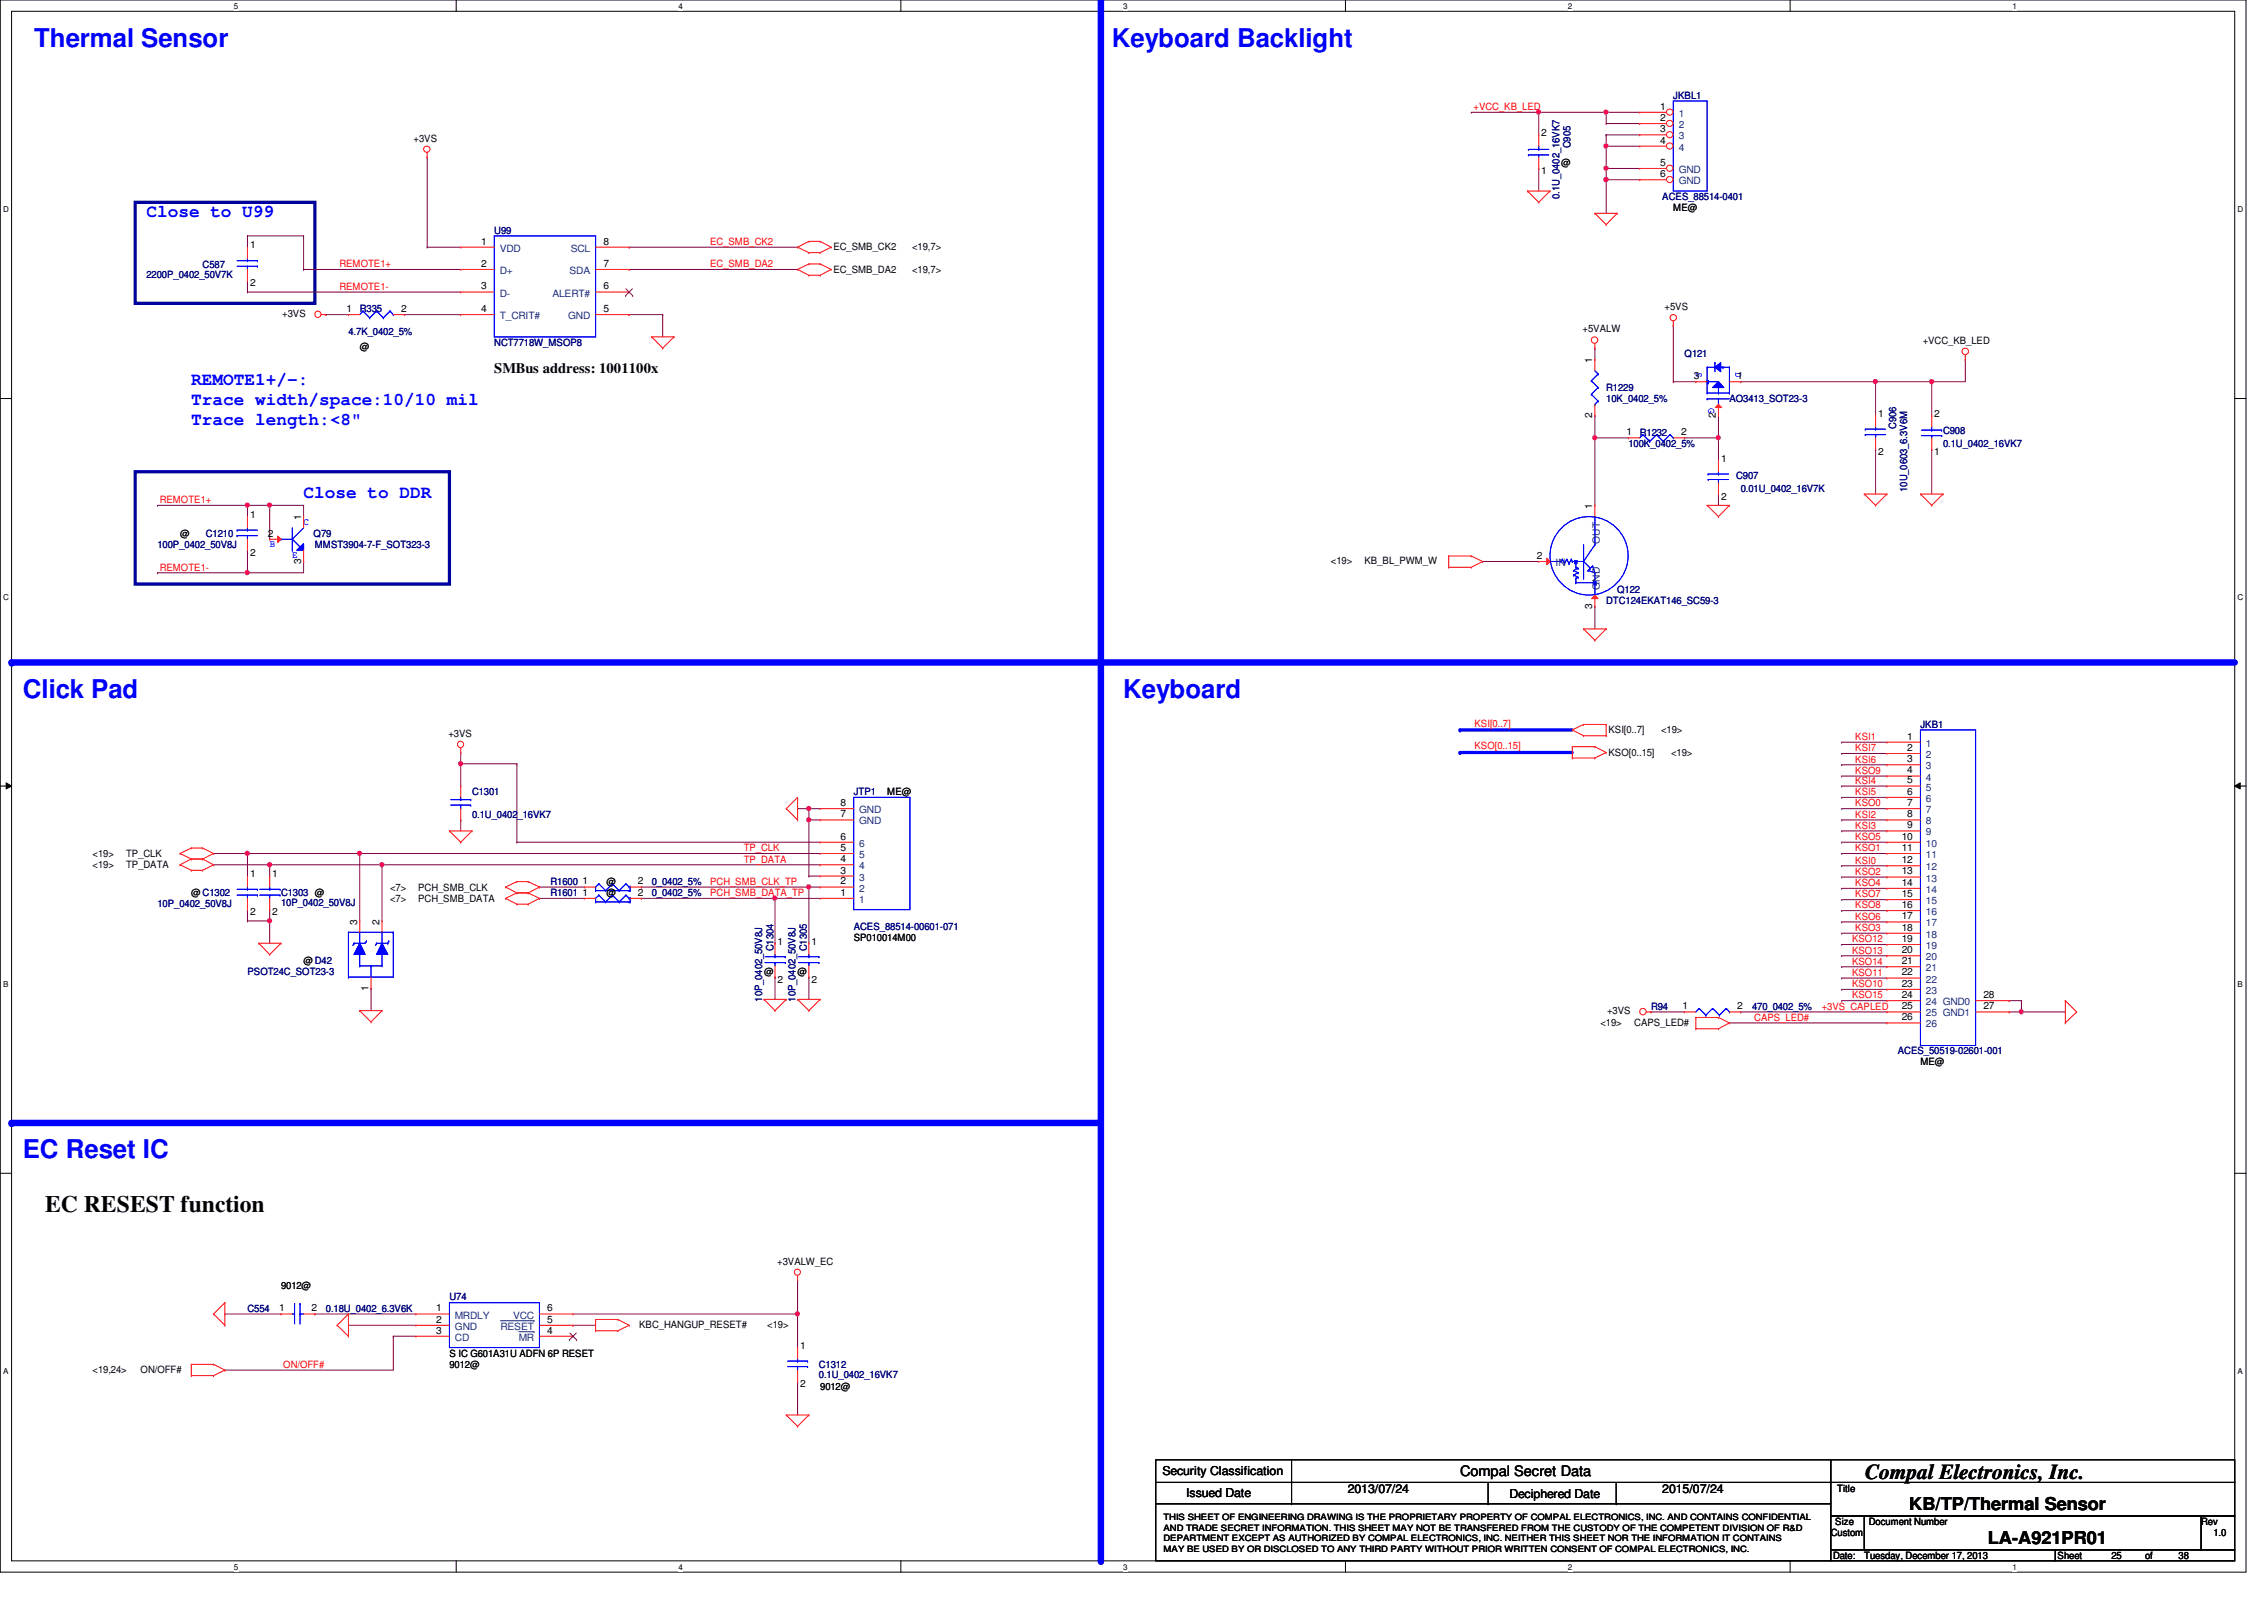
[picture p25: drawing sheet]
<svg xmlns="http://www.w3.org/2000/svg" width="297mm" height="210mm" viewBox="0 0 297 210" stroke-linecap="round" stroke-linejoin="round" font-family="sans-serif">
<defs><g id="words">
<g font-size="3.4" fill="#00f">
<text x="4.5" y="6.1">Thermal Sensor</text>
<text x="145.9" y="6.1">Keyboard Backlight</text>
<text x="3" y="91.6">Click Pad</text>
<text x="147.4" y="91.6">Keyboard</text>
<text x="3" y="152">EC Reset IC</text>
</g>
<text font-size="3.1" x="5.9" y="159">EC RESEST function</text>
<text font-size="2.8" x="244.7" y="194">Compal Electronics, Inc.</text>
<g font-size="2.3" fill="#00f">
<text x="19.2" y="28.4">Close to U99</text>
<text x="25.1" y="50.5">REMOTE1+/-:</text>
<text x="25.1" y="53.2">Trace width/space:10/10 mil</text>
<text x="25.1" y="55.8">Trace length:&lt;8&quot;</text>
<text x="39.8" y="65.3">Close to DDR</text>
</g>
<g font-size="2.3">
<text x="250.5" y="198.1">KB/TP/Thermal Sensor</text>
<text x="260.8" y="202.5">LA-A921PR01</text>
</g>
<g font-size="1.9">
<text x="64.9" y="48.9">SMBus address: 1001100x</text>
<text x="191.6" y="193.7">Compal Secret Data</text>
</g>
<g font-size="1.6">
<text x="152.5" y="193.5">Security Classification</text>
<text x="155.6" y="196.3">Issued Date</text>
<text x="176.8" y="195.9">2013/07/24</text>
<text x="198" y="196.5">Deciphered Date</text>
<text x="218.1" y="195.9">2015/07/24</text>
</g>
<g font-size="1.3" fill="#f00">
<text x="193.3" y="14.4">+VCC_KB_LED</text>
<text x="44.5" y="35.1">REMOTE1+</text>
<text x="93.2" y="32.1">EC_SMB_CK2</text>
<text x="93.2" y="35.1">EC_SMB_DA2</text>
<text x="44.5" y="38">REMOTE1-</text>
<text x="21" y="66">REMOTE1+</text>
<text x="21" y="74.8">REMOTE1-</text>
<text x="193.5" y="95.3">KSI[0..7]</text>
<text x="193.5" y="98.3">KSO[0..15]</text>
<text x="243.4" y="97.1">KSI1</text>
<text x="243.4" y="98.6">KSI7</text>
<text x="243.4" y="100">KSI6</text>
<text x="243.4" y="101.5">KSO9</text>
<text x="243.4" y="107.3">KSI2</text>
<text x="243.4" y="102.8">KSI4</text>
<text x="243.4" y="104.3">KSI5</text>
<text x="243.4" y="105.8">KSO0</text>
<text x="97.6" y="113.2">TP_DATA</text>
<text x="97.6" y="111.7">TP_CLK</text>
<text x="243.4" y="108.7">KSI3</text>
<text x="243.4" y="110.2">KSO5</text>
<text x="243.4" y="111.7">KSO1</text>
<text x="243.4" y="113.3">KSI0</text>
<text x="93.2" y="116.1">PCH_SMB_CLK_TP</text>
<text x="93.2" y="117.6">PCH_SMB_DATA_TP</text>
<text x="243.4" y="114.8">KSO2</text>
<text x="243.4" y="116.2">KSO4</text>
<text x="243.4" y="117.7">KSO7</text>
<text x="243.4" y="119.2">KSO8</text>
<text x="243" y="123.6">KSO12</text>
<text x="243" y="125.1">KSO13</text>
<text x="243.4" y="120.6">KSO6</text>
<text x="243.4" y="122.1">KSO3</text>
<text x="243" y="131">KSO15</text>
<text x="243" y="126.5">KSO14</text>
<text x="243" y="128">KSO11</text>
<text x="243" y="129.5">KSO10</text>
<text x="230.2" y="133.9">CAPS_LED#</text>
<text x="239" y="132.5">+3VS_CAPLED</text>
<text x="37.2" y="179.5">ON/OFF#</text>
</g>
<g font-size="1.3">
<text x="202.2" y="17.9">2</text>
<text x="217.8" y="14.4">1</text>
<text x="217.8" y="15.9">2</text>
<text x="217.8" y="17.4">3</text>
<text x="54.3" y="18.6">+3VS</text>
<text x="202.2" y="22.8">1</text>
<text x="204.8" y="21.8">@</text>
<text x="217.8" y="18.8">4</text>
<text x="217.8" y="21.8">5</text>
<text x="217.8" y="23.2">6</text>
<text x="219.5" y="27.7">ME@</text>
<text x="32.8" y="32.6">1</text>
<text x="63.1" y="35">2</text>
<text x="63.1" y="32.1">1</text>
<text x="79.2" y="32.1">8</text>
<text x="79.2" y="35">7</text>
<text x="109.3" y="32.9">EC_SMB_CK2</text>
<text x="109.3" y="35.8">EC_SMB_DA2</text>
<text x="119.7" y="32.9">&lt;19,7&gt;</text>
<text x="119.7" y="35.8">&lt;19,7&gt;</text>
<text x="32.8" y="37.5">2</text>
<text x="37" y="41.6">+3VS</text>
<text x="45.5" y="40.9">1</text>
<text x="52.6" y="40.9">2</text>
<text x="63.1" y="40.9">4</text>
<text x="63.1" y="38">3</text>
<text x="79.2" y="38">6</text>
<text x="79.2" y="40.9">5</text>
<text x="218.4" y="40.7">+5VS</text>
<text x="47.2" y="46">@</text>
<text x="207.6" y="43.6">+5VALW</text>
<text x="208.9" y="47.6" transform="rotate(-90 208.9 47.6)">1</text>
<text x="252.3" y="45.1">+VCC_KB_LED</text>
<text x="222.2" y="49.7">3</text>
<text x="227.9" y="49.7">1</text>
<text x="208.9" y="54.8" transform="rotate(-90 208.9 54.8)">2</text>
<text x="213.4" y="57.1">1</text>
<text x="220.6" y="57.1">2</text>
<text x="225.1" y="54.8" transform="rotate(-90 225.1 54.8)">2</text>
<text x="246.4" y="54.7">1</text>
<text x="246.4" y="59.6">2</text>
<text x="253.8" y="59.6">1</text>
<text x="253.8" y="54.7">2</text>
<text x="225.8" y="60.6">1</text>
<text x="225.8" y="65.6">2</text>
<text x="23.6" y="70.4">@</text>
<text x="32.8" y="67.9">1</text>
<text x="35.1" y="70.4">2</text>
<text x="39.5" y="68.2" transform="rotate(-90 39.5 68.2)">1</text>
<text x="208.9" y="66.8" transform="rotate(-90 208.9 66.8)">1</text>
<text x="32.8" y="72.9">2</text>
<text x="39.5" y="74" transform="rotate(-90 39.5 74)">3</text>
<text x="174.6" y="74">&lt;19&gt;</text>
<text x="179" y="74">KB_BL_PWM_W</text>
<text x="201.6" y="73.3">2</text>
<text x="208.9" y="79.9" transform="rotate(-90 208.9 79.9)">3</text>
<text x="58.8" y="96.6">+3VS</text>
<text x="211" y="99.1">KSO[0..15]</text>
<text x="211" y="96.2">KSI[0..7]</text>
<text x="217.9" y="96.2">&lt;19&gt;</text>
<text x="219.2" y="99.1">&lt;19&gt;</text>
<text x="250.2" y="97">1</text>
<text x="250.2" y="98.5">2</text>
<text x="250.2" y="100">3</text>
<text x="250.2" y="101.5">4</text>
<text x="110.3" y="105.7">8</text>
<text x="110.3" y="107.2">7</text>
<text x="116.4" y="104.3">ME@</text>
<text x="250.2" y="102.8">5</text>
<text x="250.2" y="104.3">6</text>
<text x="250.2" y="105.7">7</text>
<text x="250.2" y="107.2">8</text>
<text x="12.1" y="112.4">&lt;19&gt;</text>
<text x="12.1" y="113.9">&lt;19&gt;</text>
<text x="16.5" y="112.4">TP_CLK</text>
<text x="16.5" y="113.9">TP_DATA</text>
<text x="110.3" y="113.1">4</text>
<text x="110.3" y="111.6">5</text>
<text x="110.3" y="110.2">6</text>
<text x="249.5" y="110.2">10</text>
<text x="249.5" y="113.2">12</text>
<text x="249.5" y="111.6">11</text>
<text x="250.2" y="108.7">9</text>
<text x="25.1" y="117.6">@C1302</text>
<text x="32.8" y="115.1">1</text>
<text x="35.7" y="115.1">1</text>
<text x="51.2" y="116.8">&lt;7&gt;</text>
<text x="51.2" y="118.3">&lt;7&gt;</text>
<text x="54.9" y="116.8">PCH_SMB_CLK</text>
<text x="54.9" y="118.3">PCH_SMB_DATA</text>
<text x="76.4" y="116">1</text>
<text x="76.4" y="117.5">1</text>
<text x="79.6" y="116.1">@</text>
<text x="79.6" y="117.6">@</text>
<text x="83.7" y="116">2</text>
<text x="83.7" y="117.5">2</text>
<text x="110.3" y="117.5">1</text>
<text x="110.3" y="116">2</text>
<text x="110.3" y="114.6">3</text>
<text x="249.5" y="114.7">13</text>
<text x="249.5" y="116.2">14</text>
<text x="249.5" y="117.7">15</text>
<text x="249.5" y="119.1">16</text>
<text x="32.8" y="120.1">2</text>
<text x="35.7" y="120.1">2</text>
<text x="46.9" y="121.3" transform="rotate(-90 46.9 121.3)">3</text>
<text x="49.8" y="121.3" transform="rotate(-90 49.8 121.3)">2</text>
<text x="102" y="123.9">1</text>
<text x="106.5" y="123.9">1</text>
<text x="112" y="123.5">SP010014M00</text>
<text x="249.5" y="120.6">17</text>
<text x="249.5" y="122.1">18</text>
<text x="249.5" y="125.1">20</text>
<text x="249.5" y="123.6">19</text>
<text x="39.8" y="126.4">@D42</text>
<text x="48.3" y="130" transform="rotate(-90 48.3 130)">1</text>
<text x="100.2" y="127.9">@</text>
<text x="102" y="128.9">2</text>
<text x="104.6" y="127.9">@</text>
<text x="106.5" y="128.9">2</text>
<text x="249.5" y="126.5">21</text>
<text x="249.5" y="128">22</text>
<text x="249.5" y="129.5">23</text>
<text x="249.5" y="130.9">24</text>
<text x="260.2" y="130.9">28</text>
<text x="210" y="134.7">&lt;19&gt;</text>
<text x="210.9" y="133.1">+3VS</text>
<text x="214.4" y="134.7">CAPS_LED#</text>
<text x="220.8" y="132.4">1</text>
<text x="227.9" y="132.4">2</text>
<text x="249.5" y="132.4">25</text>
<text x="249.5" y="133.9">26</text>
<text x="260.2" y="132.4">27</text>
<text x="252" y="139.7">ME@</text>
<text x="102" y="165.9">+3VALW_EC</text>
<text x="36.6" y="172">1</text>
<text x="36.9" y="169.1">9012@</text>
<text x="40.8" y="172">2</text>
<text x="57.2" y="173.5">2</text>
<text x="57.2" y="172">1</text>
<text x="71.8" y="172">6</text>
<text x="71.8" y="173.5">5</text>
<text x="57.2" y="175">3</text>
<text x="59" y="178">S IC G601A31U ADFN 6P RESET</text>
<text x="59" y="179.5">9012@</text>
<text x="71.8" y="175">4</text>
<text x="83.9" y="174.2">KBC_HANGUP_RESET#</text>
<text x="100.7" y="174.2">&lt;19&gt;</text>
<text x="105" y="177">1</text>
<text x="12.1" y="180.2">&lt;19,24&gt;</text>
<text x="18.5" y="180.2">ON/OFF#</text>
<text x="105" y="181.9">2</text>
<text x="107.6" y="182.4">9012@</text>
<text x="241" y="195.8">Title</text>
<text x="240.2" y="201.5">Custom</text>
<text x="240.8" y="200.1">Size</text>
<text x="245.2" y="200.1">Document Number</text>
<text x="288.8" y="200.1">Rev</text>
<text x="290.4" y="201.5">1.0</text>
<text x="240.5" y="204.5">Date:</text>
<text x="244.6" y="204.5">Tuesday, December 17, 2013</text>
<text x="270" y="204.5">Sheet</text>
<text x="277" y="204.5">25</text>
<text x="281.4" y="204.5">of</text>
<text x="285.8" y="204.5">38</text>
</g>
<g font-size="1.3" fill="#000080">
<text x="219.5" y="13">JKBL1</text>
<text x="206" y="19.5" transform="rotate(-90 206 19.5)">C905</text>
<text x="204.6" y="26.1" transform="rotate(-90 204.6 26.1)">0.1U_0402_16VK7</text>
<text x="218.1" y="26.2">ACES_88514-0401</text>
<text x="26.6" y="35.1">C587</text>
<text x="64.9" y="30.6">U99</text>
<text x="19.2" y="36.5">2200P_0402_50V7K</text>
<text x="47.2" y="41">R335</text>
<text x="45.7" y="43.9">4.7K_0402_5%</text>
<text x="64.9" y="45.4">NCT7718W_MSOP8</text>
<text x="221" y="46.9">Q121</text>
<text x="210.7" y="51.3">R1229</text>
<text x="210.7" y="52.7">10K_0402_5%</text>
<text x="226.9" y="52.7">AO3413_SOT23-3</text>
<text x="213.7" y="58.6">100K_0402_5%</text>
<text x="215.1" y="57.2">R1232</text>
<text x="248.8" y="56.3" transform="rotate(-90 248.8 56.3)">C906</text>
<text x="254.9" y="56.9">C908</text>
<text x="254.9" y="58.6">0.1U_0402_16VK7</text>
<text x="227.8" y="62.8">C907</text>
<text x="228.4" y="64.6">0.01U_0402_16V7K</text>
<text x="250.2" y="64.5" transform="rotate(-90 250.2 64.5)">10U_0603_6.3V6M</text>
<text x="20.7" y="71.9">100P_0402_50V8J</text>
<text x="27" y="70.4">C1210</text>
<text x="41.1" y="70.4">Q79</text>
<text x="41.3" y="71.9">MMST3904-7-F_SOT323-3</text>
<text x="212.2" y="77.8">Q122</text>
<text x="210.7" y="79.3">DTC124EKAT146_SC59-3</text>
<text x="252" y="95.5">JKB1</text>
<text x="61.9" y="104.3">C1301</text>
<text x="61.9" y="107.3">0.1U_0402_16VK7</text>
<text x="112" y="104.3">JTP1</text>
<text x="20.7" y="119">10P_0402_50V8J</text>
<text x="36.9" y="117.6">C1303 @</text>
<text x="36.9" y="118.9">10P_0402_50V8J</text>
<text x="72.2" y="116.1">R1600</text>
<text x="72.2" y="117.6">R1601</text>
<text x="85.5" y="116.1">0_0402_5%</text>
<text x="85.5" y="117.6">0_0402_5%</text>
<text x="101.5" y="124.8" transform="rotate(-90 101.5 124.8)">C1304</text>
<text x="105.9" y="124.8" transform="rotate(-90 105.9 124.8)">C1305</text>
<text x="112" y="122">ACES_88514-00601-071</text>
<text x="32.5" y="127.9">PSOT24C_SOT23-3</text>
<text x="100" y="131.4" transform="rotate(-90 100 131.4)">10P_0402_50V8J</text>
<text x="104.4" y="131.4" transform="rotate(-90 104.4 131.4)">10P_0402_50V8J</text>
<text x="216.6" y="132.5">R94</text>
<text x="229.9" y="132.5">470_0402_5%</text>
<text x="249" y="138.2">ACES_50519-02601-001</text>
<text x="32.5" y="172.1">C554</text>
<text x="42.8" y="172.1">0.18U_0402_6.3V6K</text>
<text x="59" y="170.6">U74</text>
<text x="107.4" y="179.5">C1312</text>
<text x="107.4" y="180.8">0.1U_0402_16VK7</text>
</g>
<g font-size="1.3" fill="#004080">
<text x="220.3" y="15.3">1</text>
<text x="220.3" y="16.8">2</text>
<text x="220.3" y="18.3">3</text>
<text x="220.3" y="19.8">4</text>
<text x="220.3" y="22.7">GND</text>
<text x="220.3" y="24.2">GND</text>
<text x="65.6" y="35.9">D+</text>
<text x="65.6" y="33">VDD</text>
<text x="74.7" y="35.9">SDA</text>
<text x="74.9" y="33">SCL</text>
<text x="65.6" y="41.9">T_CRIT#</text>
<text x="65.6" y="38.9">D-</text>
<text x="72.5" y="38.9">ALERT#</text>
<text x="74.5" y="41.9">GND</text>
<text x="209.9" y="71.3" transform="rotate(-90 209.9 71.3)">OUT</text>
<text x="204.1" y="74.3">IN</text>
<text x="209.9" y="77.4" transform="rotate(-90 209.9 77.4)">GND</text>
<text x="252.7" y="98">1</text>
<text x="252.7" y="99.4">2</text>
<text x="252.7" y="100.9">3</text>
<text x="112.7" y="106.7">GND</text>
<text x="252.7" y="102.4">4</text>
<text x="252.7" y="103.7">5</text>
<text x="252.7" y="105.2">6</text>
<text x="252.7" y="106.7">7</text>
<text x="112.7" y="112.6">5</text>
<text x="112.7" y="111.1">6</text>
<text x="112.7" y="108.2">GND</text>
<text x="252.7" y="108.2">8</text>
<text x="252.7" y="109.6">9</text>
<text x="252.7" y="111.1">10</text>
<text x="252.7" y="112.6">11</text>
<text x="112.7" y="118.4">1</text>
<text x="112.7" y="117">2</text>
<text x="112.7" y="115.5">3</text>
<text x="112.7" y="114">4</text>
<text x="252.7" y="114.2">12</text>
<text x="252.7" y="115.7">13</text>
<text x="252.7" y="117.1">14</text>
<text x="252.7" y="118.6">15</text>
<text x="252.7" y="120.1">16</text>
<text x="252.7" y="121.5">17</text>
<text x="252.7" y="123">18</text>
<text x="252.7" y="126">20</text>
<text x="252.7" y="124.5">19</text>
<text x="252.7" y="127.4">21</text>
<text x="252.7" y="128.9">22</text>
<text x="252.7" y="130.4">23</text>
<text x="252.7" y="131.9">24 GND0</text>
<text x="252.7" y="133.3">25 GND1</text>
<text x="252.7" y="134.8">26</text>
<text x="59.7" y="173">MRDLY</text>
<text x="67.3" y="173">VCC</text>
<text x="59.7" y="175.9">CD</text>
<text x="59.7" y="174.5">GND</text>
<text x="65.7" y="174.5">RESET</text>
<text x="68.1" y="175.9">MR</text>
</g>
<g font-size="1.3" fill="#00f">
<text x="222.5" y="48.8" transform="rotate(90 222.5 48.8)">S</text>
<text x="224.2" y="53.5" transform="rotate(90 224.2 53.5)">G</text>
<text x="227.7" y="48.8" transform="rotate(90 227.7 48.8)">D</text>
<text x="35.4" y="71.8">B</text>
<text x="39.8" y="68.8">C</text>
<text x="38.4" y="73.2">E</text>
</g>
<g font-size="1.1">
<text x="30.7" y="1.1">5</text>
<text x="89" y="1.1">4</text>
<text x="147.4" y="1.1">3</text>
<text x="205.7" y="1.1">2</text>
<text x="264" y="1.1">1</text>
<text x=".4" y="27.9">D</text>
<text x="293.6" y="27.9">D</text>
<text x=".4" y="78.7">C</text>
<text x="293.6" y="78.7">C</text>
<text x=".4" y="129.5">B</text>
<text x="293.6" y="129.5">B</text>
<text x=".4" y="180.3">A</text>
<text x="293.6" y="180.3">A</text>
<text x="152.6" y="203.6">MAY BE USED BY OR DISCLOSED TO ANY THIRD PARTY WITHOUT PRIOR WRITTEN CONSENT OF COMPAL ELECTRONICS, INC.</text>
<text x="152.7" y="202.2">DEPARTMENT EXCEPT AS AUTHORIZED BY COMPAL ELECTRONICS, INC. NEITHER THIS SHEET NOR THE INFORMATION IT CONTAINS</text>
<text x="152.7" y="200.8">AND TRADE SECRET INFORMATION. THIS SHEET MAY NOT BE TRANSFERED FROM THE CUSTODY OF THE COMPETENT DIVISION OF R&amp;D</text>
<text x="152.7" y="199.4">THIS SHEET OF ENGINEERING DRAWING IS THE PROPRIETARY PROPERTY OF COMPAL ELECTRONICS, INC. AND CONTAINS CONFIDENTIAL</text>
<text x="30.7" y="205.9">5</text>
<text x="89" y="205.9">4</text>
<text x="147.4" y="205.9">3</text>
<text x="205.7" y="205.9">2</text>
<text x="264" y="205.9">1</text>
</g>
</g></defs>
<path d="M0 0h294.7v206.2h-294.7zM1.5 1.5h291.7v203.3h-291.7z" fill="none" stroke="#000" stroke-width=".13"/>
<g fill="#fff">
<path d="M30.7 .2h.6v1.2h-.6z"/>
<path d="M30.7 204.9h.6v1.2h-.6z"/>
</g>
<path d="M59.9 0v1.5M59.9 204.8v1.4" fill="none" stroke="#000" stroke-width=".13"/>
<g fill="#fff">
<path d="M89 .2h.6v1.2h-.6z"/>
<path d="M89 204.9h.6v1.2h-.6z"/>
</g>
<path d="M118.2 0v1.5M118.2 204.8v1.4" fill="none" stroke="#000" stroke-width=".13"/>
<g fill="#fff">
<path d="M147.4 .2h.6v1.2h-.6z"/>
<path d="M147.4 204.9h.6v1.2h-.6z"/>
</g>
<path d="M176.5 0v1.5M176.5 204.8v1.4" fill="none" stroke="#000" stroke-width=".13"/>
<g fill="#fff">
<path d="M205.7 .2h.6v1.2h-.6z"/>
<path d="M205.7 204.9h.6v1.2h-.6z"/>
</g>
<path d="M234.9 0v1.5M234.9 204.8v1.4" fill="none" stroke="#000" stroke-width=".13"/>
<g fill="#fff">
<path d="M264 .2h.6v1.2h-.6z"/>
<path d="M264 204.9h.6v1.2h-.6z"/>
<path d="M.4 26.9h.8v1.2h-.8z"/>
<path d="M293.6 26.9h.7v1.2h-.7z"/>
<path d="M.4 77.7h.8v1.2h-.8z"/>
<path d="M293.6 77.7h.7v1.2h-.7z"/>
</g>
<path d="M0 52.3h1.5M293.2 52.3h1.5" fill="none" stroke="#000" stroke-width=".13"/>
<g fill="#fff">
<path d="M.4 128.5h.7v1.2h-.7z"/>
<path d="M293.6 128.5h.7v1.2h-.7z"/>
</g>
<path d="M0 103.1h1.5M.8 102.7l.7 .4-.7 .4zM293.2 103.1l.7-.4v.8zM293.2 103.1h1.5" fill="none" stroke="#000" stroke-width=".13"/>
<path d="M.8 102.7l.7 .4-.7 .4zM293.2 103.1l.7-.4v.8z" fill="#000"/>
<g fill="#fff">
<path d="M.4 179.3h.7v1.2h-.7z"/>
<path d="M293.6 179.3h.7v1.2h-.7z"/>
</g>
<path d="M0 153.9h1.5M293.2 153.9h1.5" fill="none" stroke="#000" stroke-width=".13"/>
<path d="M17.7 26.5h23.6v13.3h-23.6zM17.7 61.9h41.3v14.7h-41.3z" fill="none" stroke="#0000a0" stroke-width=".42"/>
<path d="M1.5 86.9h291.7" fill="none" stroke="#00f" stroke-width=".85"/>
<circle cx="1.5" cy="86.9" r=".42" fill="#00f"/>
<path d="M144.4 -.1v204.9" fill="none" stroke="#00f" stroke-width=".85"/>
<circle cx="144.4" cy="204.8" r=".42" fill="#00f"/>
<path d="M1.5 147.3h142.9" fill="none" stroke="#00f" stroke-width=".85"/>
<circle cx="1.5" cy="147.3" r=".42" fill="#00f"/>
<path d="M216.6 132.8h.1M216.6 132.8h4.4M228.4 132.8h.1M228.4 132.8h19.2" fill="none" stroke="#800040" stroke-width=".13"/>
<path d="M191.6 95.8h14.7" fill="none" stroke="#00f" stroke-width=".42"/>
<circle cx="191.6" cy="95.8" r=".21" fill="#00f"/>
<path d="M191.6 98.7h14.7" fill="none" stroke="#00f" stroke-width=".42"/>
<circle cx="191.6" cy="98.7" r=".21" fill="#00f"/>
<g fill="none" stroke="#800040" stroke-width=".13">
<path d="M241.6 97.4h.1M241.6 98.8h.1M241.6 97.4h6M241.6 98.8h6M106.1 116.4h.1M106.1 116.4h1.5M241.6 107.6h.1M241.6 109h.1M241.6 110.5h.1M241.6 112h.1M241.6 115.1h.1M241.6 116.5h.1"/>
<path d="M241.6 118h.1M241.6 119.5h.1M241.6 100.3h.1M241.6 101.8h.1M241.6 103.1h.1M241.6 104.6h.1M241.6 106.1h.1M241.6 113.6h.1M241.6 107.6h6M241.6 109h6M241.6 110.5h6M241.6 112h6"/>
<path d="M241.6 115.1h6M241.6 116.5h6M241.6 118h6M241.6 119.5h6M241.6 100.3h6M241.6 101.8h6M241.6 103.1h6M241.6 104.6h6M241.6 106.1h6M241.6 113.6h6M241.6 120.9h.1M241.6 131.3h.1"/>
<path d="M241.6 122.4h.1M241.6 123.9h.1M241.6 125.4h.1M241.6 126.8h.1M241.6 128.3h.1M241.6 129.8h.1M241.6 120.9h6M241.6 131.3h6M241.6 122.4h6M241.6 123.9h6M241.6 125.4h6M241.6 126.8h6"/>
<path d="M241.6 128.3h6M241.6 129.8h6"/>
</g>
<circle cx="106.1" cy="116.3" r=".29" fill="#f0f"/>
<circle cx="106.1" cy="116.3" r=".29" fill="none" stroke="#f0f" stroke-width=".13"/>
<path d="M101.7 117.9h.1M101.7 117.9h5.9" fill="none" stroke="#800040" stroke-width=".13"/>
<circle cx="101.6" cy="117.8" r=".29" fill="#f0f"/>
<circle cx="101.6" cy="117.8" r=".29" fill="none" stroke="#f0f" stroke-width=".13"/>
<path d="M32.5 112h.1M32.5 112h14.7" fill="none" stroke="#800040" stroke-width=".13"/>
<circle cx="32.4" cy="111.9" r=".29" fill="#f0f"/>
<circle cx="32.4" cy="111.9" r=".29" fill="none" stroke="#f0f" stroke-width=".13"/>
<path d="M106.1 106.1h.1M106.1 106.1h1.5" fill="none" stroke="#800040" stroke-width=".13"/>
<circle cx="106.1" cy="106.1" r=".29" fill="#f0f"/>
<circle cx="106.1" cy="106.1" r=".29" fill="none" stroke="#f0f" stroke-width=".13"/>
<path d="M106.1 107.6h.1M106.1 107.6h1.5M106.1 107.6v7.3" fill="none" stroke="#800040" stroke-width=".13"/>
<circle cx="106.1" cy="107.5" r=".29" fill="#f0f"/>
<circle cx="106.1" cy="107.5" r=".29" fill="none" stroke="#f0f" stroke-width=".13"/>
<path d="M35.4 113.5h.1M35.4 113.5h14.7" fill="none" stroke="#800040" stroke-width=".13"/>
<circle cx="35.4" cy="113.4" r=".29" fill="#f0f"/>
<circle cx="35.4" cy="113.4" r=".29" fill="none" stroke="#f0f" stroke-width=".13"/>
<path d="M50.1 113.5h.1M50.1 113.5h57.5M104.6 106.1h.1M104.6 106.1h1.5" fill="none" stroke="#800040" stroke-width=".13"/>
<circle cx="50.1" cy="113.4" r=".29" fill="#f0f"/>
<circle cx="50.1" cy="113.4" r=".29" fill="none" stroke="#f0f" stroke-width=".13"/>
<path d="M28 112h.1M28 113.5h.1M28 112h4.5M28 113.5h7.4M32.5 112h.1M32.5 119.3h.1M32.5 112v2.9M32.5 119.3v1.5M35.4 113.5h.1M35.4 113.5v1.4M32.5 120.8h.1M32.5 120.8h2.9" fill="none" stroke="#800040" stroke-width=".13"/>
<circle cx="35.4" cy="120.8" r=".29" fill="#f0f"/>
<circle cx="35.4" cy="120.8" r=".29" fill="none" stroke="#f0f" stroke-width=".13"/>
<path d="M35.4 119.3h.1M35.4 119.3v4.4M60.4 107.6h.1M60.4 100.2h.1M60.4 100.2v2.9M60.4 107.6v1.4M35.4 120.8h.1" fill="none" stroke="#800040" stroke-width=".13"/>
<circle cx="60.4" cy="100.2" r=".29" fill="#f0f"/>
<circle cx="60.4" cy="100.2" r=".29" fill="none" stroke="#f0f" stroke-width=".13"/>
<path d="M47.2 112h.1M47.2 112v8.8M47.2 112h60.4M50.1 113.5h.1M50.1 113.5v7.3M60.4 100.2h.1M60.4 100.2h7.4M67.8 100.2h.1M67.8 100.2v10.3M48.7 129.7h.1M48.7 129.7v2.9" fill="none" stroke="#800040" stroke-width=".13"/>
<circle cx="47.2" cy="111.9" r=".29" fill="#f0f"/>
<circle cx="47.2" cy="111.9" r=".29" fill="none" stroke="#f0f" stroke-width=".13"/>
<g fill="none" stroke="#800040" stroke-width=".13">
<path d="M201.9 14.7h.1M201.9 14.7h8.8M201.9 14.7v3M32.5 38.3h.1M32.5 30.9h.1M32.5 36.8h.1M32.5 38.3h27.9M32.5 30.9h7.3M32.5 30.9v1.5M32.5 36.8v1.5M39.8 35.3h.1M39.8 30.9h.1"/>
<path d="M39.8 35.3h20.6M39.8 30.9v4.4M56 32.4h.1M56 20.6h.1M56 32.4h4.4M56 20.6v11.8M82.5 32.4h.1M82.5 35.3h.1M82.5 32.4h22.1M82.5 35.3h22.1M42.8 41.3h.1M42.8 41.3h2.9"/>
<path d="M53.1 41.3h.1M53.1 41.3h7.3M82.5 41.3h.1M82.5 41.3h4.4M86.9 41.3h.1M86.9 41.3v2.9M60.4 98.7h.1M60.4 98.7v1.5M67.8 110.5h.1M67.8 110.5h39.8M70.8 116.4h.1M70.8 117.9h.1"/>
<path d="M70.8 116.4h5.9M70.8 117.9h5.9M84.2 116.4h.1M84.2 116.4h21.9M101.7 117.9h.1M101.7 117.9v5.8M106.1 114.9h.1M106.1 106.1h.1M106.1 116.4h.1M106.1 114.9h1.5M106.1 106.1v1.5M106.1 116.4v7.3"/>
<path d="M101.7 128.2h.1M101.7 128.2v2.9M106.1 128.2h.1M106.1 128.2v2.9M226.9 134.2h.1M226.9 134.2h20.7"/>
</g>
<circle cx="201.9" cy="14.7" r=".29" fill="#f0f"/>
<circle cx="201.9" cy="14.7" r=".29" fill="none" stroke="#f0f" stroke-width=".13"/>
<path d="M193 14.7h.1M193 14.7h8.9M210.7 14.7h.1M210.7 14.7h4.4M201.9 22.1h.1M201.9 22.1v3" fill="none" stroke="#800040" stroke-width=".13"/>
<circle cx="210.7" cy="14.7" r=".29" fill="#f0f"/>
<circle cx="210.7" cy="14.7" r=".29" fill="none" stroke="#f0f" stroke-width=".13"/>
<path d="M210.7 14.7h.1M210.7 16.2h.1M210.7 17.7h.1M210.7 19.2h.1M210.7 14.7v1.5M210.7 17.7v1.5M210.7 16.2h4.4M210.7 17.7h4.4M210.7 19.2h4.4" fill="none" stroke="#800040" stroke-width=".13"/>
<circle cx="210.7" cy="19.2" r=".29" fill="#f0f"/>
<circle cx="210.7" cy="19.2" r=".29" fill="none" stroke="#f0f" stroke-width=".13"/>
<path d="M210.7 23.6h.1M210.7 23.6v4.4" fill="none" stroke="#800040" stroke-width=".13"/>
<circle cx="210.7" cy="23.6" r=".29" fill="#f0f"/>
<circle cx="210.7" cy="23.6" r=".29" fill="none" stroke="#f0f" stroke-width=".13"/>
<path d="M219.5 42.7h.1M219.5 42.7v7.4M253.4 50.1h.1M257.8 47.2h.1M257.8 47.2v2.9h-4.4" fill="none" stroke="#800040" stroke-width=".13"/>
<circle cx="253.4" cy="50.1" r=".29" fill="#f0f"/>
<circle cx="253.4" cy="50.1" r=".29" fill="none" stroke="#f0f" stroke-width=".13"/>
<path d="M246.1 50.1h.1M246.1 50.1v4.4M246.1 50.1h7.3M253.4 50.1h.1M253.4 50.1v4.4" fill="none" stroke="#800040" stroke-width=".13"/>
<circle cx="246" cy="50.1" r=".29" fill="#f0f"/>
<circle cx="246" cy="50.1" r=".29" fill="none" stroke="#f0f" stroke-width=".13"/>
<path d="M209.2 57.4h.1M209.2 57.4v8.9M228.4 50.1h.1M228.4 50.1h17.7M246.1 58.9h.1M246.1 58.9v5.9M253.4 58.9h.1M253.4 58.9v5.9" fill="none" stroke="#800040" stroke-width=".13"/>
<circle cx="209.2" cy="57.4" r=".29" fill="#f0f"/>
<circle cx="209.2" cy="57.4" r=".29" fill="none" stroke="#f0f" stroke-width=".13"/>
<path d="M225.5 57.4h.1M225.5 57.4v3" fill="none" stroke="#800040" stroke-width=".13"/>
<circle cx="225.4" cy="57.4" r=".29" fill="#f0f"/>
<circle cx="225.4" cy="57.4" r=".29" fill="none" stroke="#f0f" stroke-width=".13"/>
<g fill="none" stroke="#800040" stroke-width=".13">
<path d="M209.2 57.4h.1M209.2 54.5h.1M209.2 45.7h.1M209.2 45.7v1.5M209.2 54.5v2.9M209.2 57.4h4.5M219.5 50.1h.1M219.5 50.1h3M221 57.4h.1M225.5 54.5h.1M225.5 54.5v2.9h-4.5M194.5 73.7h.1"/>
<path d="M194.5 73.7h7.4M209.2 79.5h.1M209.2 79.5v3M225.5 64.8h.1M225.5 64.8v1.5M29.5 179.7h.1M29.5 172.4h.1M29.5 172.4h7.4M41.3 172.4h.1M41.3 172.4h13.3M51.6 175.3h.1M51.6 175.3v4.4h-22.1"/>
<path d="M51.6 175.3h3M104.6 172.4h.1M104.6 172.4v4.4"/>
</g>
<circle cx="104.6" cy="172.4" r=".29" fill="#f0f"/>
<circle cx="104.6" cy="172.4" r=".29" fill="none" stroke="#f0f" stroke-width=".13"/>
<path d="M35.4 66.3h.1M35.4 66.3v4.4M45.7 173.9h.1M45.7 173.9h8.9M75.2 173.9h.1M75.2 173.9h2.9M104.6 181.2h.1M104.6 181.2v4.4" fill="none" stroke="#800040" stroke-width=".13"/>
<circle cx="35.4" cy="66.3" r=".29" fill="#f0f"/>
<circle cx="35.4" cy="66.3" r=".29" fill="none" stroke="#f0f" stroke-width=".13"/>
<path d="M20.7 75.1h.1M32.5 66.3h.1M32.5 72.2h.1M32.5 75.1h.1M32.5 66.3h2.9M32.5 72.2v2.9M39.8 73.7h.1M39.8 66.3h.1M39.8 73.7v1.4h-19.1M39.8 66.3v1.5" fill="none" stroke="#800040" stroke-width=".13"/>
<circle cx="32.4" cy="75.1" r=".29" fill="#f0f"/>
<circle cx="32.4" cy="75.1" r=".29" fill="none" stroke="#f0f" stroke-width=".13"/>
<path d="M20.7 66.3h.1M20.7 66.3h11.8M32.5 66.3h.1M32.5 66.3v1.5M35.4 66.3h.1M35.4 66.3h4.4" fill="none" stroke="#800040" stroke-width=".13"/>
<circle cx="32.4" cy="66.3" r=".29" fill="#f0f"/>
<circle cx="32.4" cy="66.3" r=".29" fill="none" stroke="#f0f" stroke-width=".13"/>
<path d="M210.7 22.1h.1M210.7 23.6h.1M210.7 22.1h4.4M210.7 23.6h4.4" fill="none" stroke="#800040" stroke-width=".13"/>
<circle cx="210.7" cy="23.6" r=".29" fill="#f0f"/>
<circle cx="210.7" cy="23.6" r=".29" fill="none" stroke="#f0f" stroke-width=".13"/>
<path d="M210.7 19.2h.1M210.7 19.2v4.4M210.7 22.1h.1" fill="none" stroke="#800040" stroke-width=".13"/>
<circle cx="210.7" cy="22.1" r=".29" fill="#f0f"/>
<circle cx="210.7" cy="22.1" r=".29" fill="none" stroke="#f0f" stroke-width=".13"/>
<path d="M265.2 132.8h.1M265.2 131.3h.1M265.2 132.8h5.8M265.2 131.3v1.5" fill="none" stroke="#800040" stroke-width=".13"/>
<circle cx="265.2" cy="132.7" r=".29" fill="#f0f"/>
<circle cx="265.2" cy="132.7" r=".29" fill="none" stroke="#f0f" stroke-width=".13"/>
<path d="M84.2 117.9h.1M84.2 117.9h17.5M263.6 131.3h.1M263.6 132.8h.1M263.6 131.3h1.6M263.6 132.8h1.6M75.2 172.4h29.4M104.6 167.9h.1M104.6 172.4h.1M104.6 167.9v4.5" fill="none" stroke="#800040" stroke-width=".13"/>
<g fill="none" stroke="#f00" stroke-width=".13">
<path d="M56 20.6h.1M56 20v.6M104.6 32.4h.1M104.6 35.3h.1M104.6 32.4l1.5 .7M104.6 35.3l1.5 .8M106.1 31.7h.1M106.1 33.1h.1M106.1 34.6h.1M106.1 36.1h.1M106.1 31.7l-1.5 .7M106.1 31.7h1.5"/>
<path d="M106.1 33.1h1.5M106.1 34.6l-1.5 .7M106.1 34.6h1.5M106.1 36.1h1.5M107.6 31.7h.1M107.6 33.1h.1M107.6 34.6h.1M107.6 36.1h.1M107.6 31.7l1.4 .7M107.6 34.6l1.4 .7M109 32.4h.1M109 35.3h.1"/>
<path d="M109 32.4l-1.4 .7M109 35.3l-1.4 .8M200.4 25.1h.1M200.4 25.1h3M200.4 25.1l1.5 1.4M201.9 26.5h.1M203.4 25.1h.1M203.4 25.1l-1.5 1.4M209.2 28h.1M209.2 28h3M209.2 28l1.5 1.5M210.7 29.5h.1"/>
<path d="M212.2 28h.1M212.2 28l-1.5 1.5M42.2 41.3h.6M42.8 41.3h.1M45.7 41.3h.1M45.7 41.3h1.5M51.6 41.3h1.5M53.1 41.3h.1M85.5 44.2h.1M85.5 44.2h2.9M85.5 44.2l1.4 1.5M86.9 45.7h.1"/>
<path d="M88.4 44.2h.1M88.4 44.2l-1.5 1.5M209.2 45.7h.1M209.2 45.1v.6M219.5 42.7h.1M219.5 42.1v.6M257.8 47.2h.1M257.8 46.6v.6M190.1 74.4h.1M190.1 72.9h.1M190.1 72.9h2.9M190.1 74.4h2.9"/>
<path d="M190.1 72.9v1.5M193 72.9h.1M193 74.4h.1M193 72.9l1.5 .8M194.5 73.7h.1M194.5 73.7l-1.5 .7M224 66.3h.1M224 66.3h2.9M224 66.3l1.5 1.5M225.5 67.8h.1M226.9 66.3h.1M226.9 66.3l-1.4 1.5"/>
<path d="M244.6 64.8h.1M244.6 64.8h3M244.6 64.8l1.5 1.5M246.1 66.3h.1M247.6 64.8h.1M247.6 64.8l-1.5 1.5M252 64.8h.1M252 64.8h2.9M252 64.8l1.4 1.5M253.4 66.3h.1M254.9 64.8h.1M254.9 64.8l-1.5 1.5"/>
<path d="M60.4 98.7h.1M60.4 98.1v.6M206.3 99.4h.1M206.3 98h.1M206.3 95.8h.1M206.3 98h2.9M206.3 99.4h2.9M206.3 98v1.4M206.3 95.8l1.5 .7M207.8 95h.1M207.8 96.5h.1M207.8 82.5h.1"/>
<path d="M207.8 95l-1.5 .8M207.8 95h2.9M207.8 96.5h2.9M207.8 82.5h2.9M207.8 82.5l1.4 1.5M209.2 98h.1M209.2 99.4h.1M209.2 84h.1M209.2 98l1.5 .7M210.7 98.7h.1M210.7 95h.1M210.7 96.5h.1"/>
<path d="M210.7 82.5h.1M210.7 98.7l-1.5 .7M210.7 95v1.5M210.7 82.5l-1.5 1.5M23.6 112h.1M23.6 113.5h.1M23.6 112l1.5 .7M23.6 113.5l1.5 .7M25.1 111.3h.1M25.1 112.7h.1M25.1 114.2h.1M25.1 111.3l-1.5 .7"/>
<path d="M25.1 111.3h1.5M25.1 112.7h1.5M25.1 112.7l-1.5 .8M25.1 114.2h1.5M26.6 111.3h.1M26.6 112.7h.1M26.6 114.2h.1M26.6 111.3l1.4 .7M26.6 112.7l1.4 .8M28 112h.1M28 113.5h.1M28 112l-1.4 .7"/>
<path d="M28 113.5l-1.4 .7M32.5 114.9h.1M32.5 119.3h.1M32.5 114.9v1.5M32.5 117.9v1.4M59 109h.1M59 109h2.9M59 109l1.4 1.5M60.4 110.5h.1M61.9 109h.1M61.9 109l-1.5 1.5M66.3 116.4h.1"/>
<path d="M66.3 117.9h.1M66.3 116.4l1.5 .7M66.3 117.9l1.5 .7M67.8 115.7h.1M67.8 117.1h.1M67.8 118.6h.1M67.8 115.7l-1.5 .7M67.8 115.7h1.5M67.8 117.1h1.5M67.8 117.1l-1.5 .8M67.8 118.6h1.5M69.3 115.7h.1"/>
<path d="M69.3 117.1h.1M69.3 118.6h.1M69.3 115.7l1.5 .7M69.3 117.1l1.5 .8M70.8 116.4h.1M70.8 117.9h.1M70.8 116.4l-1.5 .7M70.8 117.9l-1.5 .7M103.2 106.1h.1M103.2 106.1l1.4 1.5M104.6 107.6h.1M104.6 104.6h.1"/>
<path d="M104.6 104.6v3M104.6 104.6l-1.4 1.5M107.6 117.9h.1M107.6 116.4h.1M107.6 114.9h.1M107.6 113.5h.1M107.6 112h.1M107.6 110.5h.1M107.6 106.1h.1M107.6 107.6h.1M107.6 117.9h4.4M107.6 116.4h4.4"/>
<path d="M107.6 114.9h4.4M107.6 113.5h4.4M107.6 112h4.4M107.6 110.5h4.4M107.6 106.1h4.4M107.6 107.6h4.4M33.9 123.7h.1M33.9 123.7h3M33.9 123.7l1.5 1.5M35.4 125.2h.1M36.9 123.7h.1M36.9 123.7l-1.5 1.5"/>
<path d="M47.2 132.6h.1M47.2 132.6h2.9M47.2 132.6l1.5 1.5M48.7 134.1h.1M50.1 132.6h.1M50.1 132.6l-1.4 1.5M100.2 131.1h.1M100.2 131.1h3M100.2 131.1l1.5 1.5M101.7 132.6h.1M103.2 131.1h.1M103.2 131.1l-1.5 1.5"/>
<path d="M104.6 131.1h.1M104.6 131.1h3M104.6 131.1l1.5 1.5M106.1 132.6h.1M107.6 131.1h.1M107.6 131.1l-1.5 1.5M216 132.8h.6M216.6 132.8h.1M222.5 135h.1M222.5 133.5h.1M222.5 135h3M222.5 133.5v1.5"/>
<path d="M222.5 133.5h3M225.5 135h.1M225.5 133.5h.1M225.5 133.5l1.4 .7M226.9 134.2h.1M226.9 134.2l-1.4 .8M271 134.2h.1M271 131.3h.1M271 131.3v2.9M271 131.3l1.5 1.5M272.5 132.8h.1M272.5 132.8l-1.5 1.4"/>
<path d="M25.1 179h.1M25.1 179v1.5M25.1 179h2.9M28 179h.1M28 172.4h.1M28 179l1.5 .7M28 172.4l1.5 1.5M29.5 179.7h.1M29.5 173.9h.1M29.5 170.9h.1M29.5 179.7l-1.5 .8M29.5 170.9v3"/>
<path d="M29.5 170.9l-1.5 1.5M44.2 173.9h.1M44.2 173.9l1.5 1.4M45.7 175.3h.1M45.7 172.4h.1M45.7 172.4v2.9M45.7 172.4l-1.5 1.5M78.1 174.6h.1M78.1 173.1h.1M78.1 173.1h3M78.1 174.6h3M78.1 173.1v1.5"/>
<path d="M81.1 173.1h.1M81.1 174.6h.1M81.1 173.1l1.4 .8M82.5 173.9h.1M82.5 173.9l-1.4 .7M104.6 167.9h.1M104.6 167.3v.6M25.1 180.5h.1M25.1 180.5h2.9M28 180.5h.1M103.2 185.6h.1M103.2 185.6h2.9"/>
<path d="M103.2 185.6l1.4 1.5M104.6 187.1h.1M106.1 185.6h.1M106.1 185.6l-1.5 1.5"/>
<circle cx="56" cy="19.6" r=".42"/>
<circle cx="41.7" cy="41.2" r=".42"/>
<circle cx="209.2" cy="44.6" r=".43"/>
<circle cx="219.5" cy="41.7" r=".42"/>
<circle cx="257.8" cy="46.1" r=".43"/>
<circle cx="60.4" cy="97.7" r=".42"/>
<circle cx="215.6" cy="132.7" r=".43"/>
<circle cx="104.6" cy="166.9" r=".4"/>
</g>
<g fill="none" stroke="#000" stroke-width=".13">
<path d="M151.6 191.5h88.6v3h-88.6zM151.6 194.5h88.6v2.8h-88.6zM151.6 197.3h88.6v7.5h-88.6zM169.5 194.5h.1M169.5 197.3h.1M169.5 191.5v5.8M195.2 197.3h.1M195.2 194.5v2.8M212 197.3h.1M212 194.5v2.8M240.2 191.5h53v3h-53zM240.2 194.5h53v4.4h-53z"/>
<path d="M240.2 198.9h4.4v4.4h-4.4zM244.6 198.9h44.2v4.4h-44.2zM288.8 198.9h4.4v4.4h-4.4zM240.2 203.3h29.5v1.5h-29.5zM269.7 203.3h23.5v1.5h-23.5z"/>
</g>
<g fill="none" stroke="#00f" stroke-width=".13">
<path d="M47.6 40.8h.1M47.6 40.8l-.4 .5M47.6 40.8l.9 .9M48.5 41.7h.1M49.4 40.8h.1M49.4 40.8l-.9 .9M49.4 40.8l.9 .9M50.3 41.7h.1M51.2 40.8h.1M51.2 40.8l-.9 .9M51.2 40.8l.4 .5M51.6 41.3h.1"/>
<path d="M31.1 117.4h2.7M31.1 116.7h2.7M32.5 116.7h.1M32.5 117.4h.1M32.5 116.4v.3M32.5 117.4v.5M33.8 117.4h.1M33.8 116.7h.1M112 104.6h7.4v14.7h-7.4z"/>
</g>
<path d="M224.7 50.8l.8-.7 .7 .7z" fill="#00f"/>
<path d="M224.7 50.8l.8-.7 .7 .7z" fill="none" stroke="#00f" stroke-width=".13"/>
<path d="M225 48.2l.8-.6v1.2z" fill="#00f"/>
<g fill="none" stroke="#00f" stroke-width=".13">
<path d="M224 51.6h.1M224 50.1h.1M224 52.3h.1M224 48.2h.1M224 50h.1M224 51.6h2.9M224 48.2v3.4M224 50.1h1.5M224 52.3h2.9M224 48.2h1M224 50.2h.1M224.1 50.2h.1"/>
<path d="M224.1 50h.1M224.1 50v.2M225 48.2l.8-.6v1.2zM225 48.2h.1M225 47.6h.1M225 47.6v1.2M225.5 50.1h.1M225.5 52.3h.1M225.5 51.6h.1M225.5 50.8v.8M225.5 52.3v.7M225.8 48.2h1.1"/>
<path d="M226.1 48.2h.1M226.9 51.6h.1M226.9 48.2h.1M226.9 48.2v3.4"/>
</g>
<path d="M224.7 50.8l.8-.7 .7 .7z" fill="#00f"/>
<path d="M224.7 50.8l.8-.7 .7 .7z" fill="none" stroke="#00f" stroke-width=".13"/>
<path d="M225 48.2l.8-.6v1.2z" fill="#00f"/>
<g fill="none" stroke="#00f" stroke-width=".13">
<path d="M224 51.6h.1M224 50.1h.1M224 52.3h.1M224 48.2h.1M224 50h.1M224 51.6h2.9M224 48.2v3.4M224 50.1h1.5M224 52.3h2.9M224 48.2h1M224 50.2h.1M224.1 50.2h.1"/>
<path d="M224.1 50h.1M224.1 50v.2M225 48.2l.8-.6v1.2zM225 48.2h.1M225 47.6h.1M225 47.6v1.2M225.5 50.1h.1M225.5 52.3h.1M225.5 51.6h.1M225.5 50.8v.8M225.5 52.3v.7M225.8 48.2h1.1"/>
<path d="M226.1 48.2h.1M226.9 51.6h.1M226.9 48.2h.1M226.9 48.2v3.4"/>
</g>
<path d="M225 53.5l.5-.5 .4 .5z" fill="#f00"/>
<g fill="none" stroke="#f00" stroke-width=".13">
<path d="M222.5 50.1h.1M222.5 50.1h1.5M225 53.5l.5-.5 .4 .5zM225.5 54.5h.1M225.5 53v1.5M226.9 50.1h1.5M228.4 50.1h.1M247.6 97.4h.1M247.6 98.8h.1M247.6 97.4h4.4M247.6 98.8h4.4M35.4 114.9h.1"/>
<path d="M35.4 119.3h.1M35.4 114.9v1.5M35.4 117.9v1.4M247.6 100.3h.1M247.6 101.8h.1M247.6 103.1h.1M247.6 104.6h.1M247.6 106.1h.1M247.6 107.6h.1M247.6 109h.1M247.6 110.5h.1M247.6 113.6h.1"/>
<path d="M247.6 112h.1M247.6 115.1h.1M247.6 116.5h.1M247.6 118h.1M247.6 119.5h.1M247.6 100.3h4.4M247.6 101.8h4.4M247.6 103.1h4.4M247.6 104.6h4.4M247.6 106.1h4.4M247.6 107.6h4.4M247.6 109h4.4"/>
<path d="M247.6 110.5h4.4M247.6 113.6h4.4M247.6 112h4.4M247.6 115.1h4.4M247.6 116.5h4.4M247.6 118h4.4M247.6 119.5h4.4M247.6 120.9h.1M247.6 122.4h.1M247.6 125.4h.1M247.6 126.8h.1M247.6 128.3h.1"/>
<path d="M247.6 129.8h.1M247.6 131.3h.1M247.6 132.8h.1M247.6 134.2h.1M247.6 123.9h.1M247.6 131.3h4.4M247.6 132.8h4.4M247.6 120.9h4.4M247.6 122.4h4.4M247.6 125.4h4.4M247.6 126.8h4.4M247.6 128.3h4.4"/>
<path d="M247.6 129.8h4.4M247.6 134.2h4.4M247.6 123.9h4.4M259.2 131.3h4.4M259.2 132.8h4.4M263.6 131.3h.1M263.6 132.8h.1M36.9 172.4h.1M36.9 172.4h1.5M39.8 172.4h1.5M41.3 172.4h.1M104.6 176.8h.1"/>
<path d="M104.6 176.8v1.5M104.6 179.7v1.5M104.6 181.2h.1"/>
</g>
<g fill="none" stroke="#00f" stroke-width=".13">
<path d="M203.4 73.7h.1M203.4 73.7h1.4M204.8 73.7h.1M205 73.4h.1M205 73.4l.3 .6M205 73.4l-.2 .3M205.3 74h.1M205.6 73.4h.1M205.6 73.4l.3 .6M205.6 73.4l-.3 .6M205.9 74h.1M206.2 73.4h.1"/>
<path d="M206.2 73.4l.1 .3M206.2 73.4l-.3 .6M206.3 73.7h.1M206.3 73.7h1.5M206.5 74.8h.1M206.5 75.4h.1M206.5 74.8l.5 .3M206.5 75.4l.5 .3M206.6 73.5h.1M206.6 73.8h.1M206.6 73.8h.3M206.6 73.5h.3"/>
<path d="M206.6 73.5v.3M206.8 74.4h.1M206.8 75.9h.1M206.8 76.5h.1M206.8 73.7v.7M206.8 75.9v.6M206.8 74.4l.2 .1M206.8 76.5h2.4M206.9 73.8h.1M206.9 73.5h.1M206.9 73.5v.3M207 74.5h.1"/>
<path d="M207 75.1h.1M207 75.7h.1M207 74.5l-.5 .3M207 75.1l-.5 .3M207 75.7l-.2 .2M207.8 73.7h.1M207.8 75.9h.1M207.8 71.5v4.4M207.8 73.7l.9 .8M208.4 74.8h.1M208.4 74.8l.8 .3M208.7 74.5h.1"/>
<path d="M209 74.3h.1M209 74.3l.2 .8M209 74.3l-.6 .5M209.1 76.3h.1M209.1 76.6h.1M209.1 76.3v.3M209.1 76.3h.3M209.1 76.6h.3M209.2 71.5h.1M209.2 78.1h.1M209.2 76.5h.1M209.2 75.1h.1"/>
<path d="M209.2 67.8v3.7M209.2 75.1v3M209.2 71.5l-1.4 2.2M209.4 76.3h.1M209.4 76.6h.1M209.4 76.3v.3M252 95.8h7.2v41.4h-7.2zM34.1 117.4h2.6M34.1 116.7h2.6M35.4 116.7h.1M35.4 117.4h.1M35.4 116.4v.3"/>
<path d="M35.4 117.4v.5M36.7 117.4h.1M36.7 116.7h.1M38.4 172.4h.2M38.6 172.4h.1M38.6 171h.1M38.6 171v2.7M39.4 171h.1M39.4 172.4h.1M39.4 172.4h.4M39.4 171v2.7M103.3 179.3h2.7"/>
<path d="M103.3 178.6h2.7M104.6 178.6h.1M104.6 179.3h.1M104.6 178.3v.3M104.6 179.3v.4M106 179.3h.1M106 178.6h.1"/>
<circle cx="208.5" cy="72.9" r="5.1"/>
</g>
<path d="M202.9 73.2l.5 .5-.5 .4z" fill="#f00"/>
<path d="M201.9 73.7h.1M201.9 73.7h1.5M202.9 73.2l.5 .5-.5 .4zM209.2 66.3h.1M209.2 66.3v1.5" fill="none" stroke="#f00" stroke-width=".13"/>
<path d="M208.8 78.5l.4-.4 .5 .4z" fill="#f00"/>
<path d="M208.8 78.5l.4-.4 .5 .4zM209.2 79.5h.1M209.2 78.1v1.4M60.4 103.1h.1M60.4 107.6h.1M60.4 103.1v1.5M60.4 106.1v1.5M101.7 123.7h.1M101.7 128.2h.1M101.7 123.7v1.5M101.7 126.7v1.5" fill="none" stroke="#f00" stroke-width=".13"/>
<g fill="none" stroke="#00f" stroke-width=".13">
<path d="M59.1 105.6h2.7M59.1 104.9h2.7M60.4 104.9h.1M60.4 105.6h.1M60.4 104.6v.3M60.4 105.6v.5M61.8 105.6h.1M61.8 104.9h.1M100.4 126.3h2.6M100.4 125.5h2.6M101.7 125.5h.1M101.7 126.3h.1"/>
<path d="M101.7 125.2v.3M101.7 126.3v.4M103 126.3h.1M103 125.5h.1"/>
</g>
<path d="M50.1 123.7l.8 1.5h-1.5z" fill="#00f"/>
<g fill="none" stroke="#00f" stroke-width=".13">
<path d="M45.7 122.3h.1M45.7 128.2h.1M45.7 122.3v5.9M45.7 122.3h5.9M47.2 123.7h.1M47.2 122.3v1.4M48.7 126.7h.1M48.7 126.7v1.5M48.7 126.7h1.4M50.1 123.7l.8 1.5h-1.5zM50.1 126.7h.1M50.1 123.7h.1"/>
<path d="M50.1 122.3v1.4M50.1 125.2v1.5M51.6 122.3h.1M51.6 122.3v5.9h-5.9"/>
</g>
<path d="M47.2 123.7l.7 1.5h-1.5z" fill="#00f"/>
<g fill="none" stroke="#00f" stroke-width=".13">
<path d="M46.4 123.7h.1M46.4 123.7l-.1 .3M47.2 123.7l.7 1.5h-1.5zM47.2 126.7h.1M47.2 125.2v1.5M47.2 126.7h1.5M48.1 123.4h.1M48.1 123.4l-.2 .3h-1.5M49.4 123.7h.1M49.4 123.7h1.5M49.4 123.7l-.1 .3M50.9 123.7h.1"/>
<path d="M51 123.4h.1M51 123.4l-.1 .3"/>
</g>
<path d="M50.1 123.7l.8 1.5h-1.5z" fill="#00f"/>
<g fill="none" stroke="#00f" stroke-width=".13">
<path d="M45.7 122.3h.1M45.7 128.2h.1M45.7 122.3v5.9M45.7 122.3h5.9M47.2 123.7h.1M47.2 122.3v1.4M48.7 126.7h.1M48.7 126.7v1.5M48.7 126.7h1.4M50.1 123.7l.8 1.5h-1.5zM50.1 126.7h.1M50.1 123.7h.1"/>
<path d="M50.1 122.3v1.4M50.1 125.2v1.5M51.6 122.3h.1M51.6 122.3v5.9h-5.9"/>
</g>
<path d="M47.2 123.7l.7 1.5h-1.5z" fill="#00f"/>
<g fill="none" stroke="#00f" stroke-width=".13">
<path d="M200.5 19.6h.1M200.5 19.6h2.7M201.9 19.6h.1M201.9 19.2v.4M200.5 20.3h.1M200.5 20.3h2.7M201.9 20.3h.1M201.9 20.3v.3M31.1 70.3h.1M31.1 69.6h.1M31.1 70.3h2.7M31.1 69.6h2.7"/>
<path d="M32.5 69.6h.1M32.5 70.3h.1M32.5 69.3v.3M32.5 70.3v.4M46.4 123.7h.1M46.4 123.7l-.1 .3M47.2 123.7l.7 1.5h-1.5zM47.2 126.7h.1M47.2 125.2v1.5M47.2 126.7h1.5M48.1 123.4h.1M48.1 123.4l-.2 .3h-1.5"/>
<path d="M49.4 123.7h.1M49.4 123.7h1.5M49.4 123.7l-.1 .3M50.9 123.7h.1M51 123.4h.1M51 123.4l-.1 .3M104.8 126.3h2.6M104.8 125.5h2.6M106.1 125.5h.1M106.1 126.3h.1M106.1 125.2v.3M106.1 126.3v.4"/>
<path d="M107.4 126.3h.1M107.4 125.5h.1M59 170.9h11.8v5.9h-11.8z"/>
</g>
<g fill="none" stroke="#f00" stroke-width=".13">
<path d="M201.9 17.7h.1M201.9 17.7v1.5M201.9 22.1h.1M201.9 20.6v1.5M32.5 67.8h.1M32.5 72.2h.1M32.5 67.8v1.5M32.5 70.7v1.5M47.2 120.8h.1M47.2 120.8v1.5M48.7 129.7h.1M48.7 128.2v1.5"/>
<path d="M50.1 120.8h.1M50.1 120.8v1.5M106.1 123.7h.1M106.1 128.2h.1M106.1 123.7v1.5M106.1 126.7v1.5M54.6 175.3h.1M54.6 173.9h.1M54.6 172.4h.1M54.6 175.3h4.4M54.6 173.9h4.4M54.6 172.4h4.4"/>
<path d="M70.8 175.3h4.4M70.8 173.9h4.4M70.8 172.4h4.4M75.2 172.4h.1M75.2 173.9h.1M75.2 175.3h.1"/>
</g>
<path d="M65.7 173.3h4.4M68.1 174.7h2M70.1 173.3h.1M70.1 174.7h.1" fill="none" stroke="#004080" stroke-width=".13"/>
<path d="M74.7 175.8h.1M74.8 174.9l.8 .9M75.6 174.9l-.9 .9M75.6 175.8h.1" fill="none" stroke="#804000" stroke-width=".13"/>
<path d="M39.4 71.8l.4-.5v.9h-.9z" fill-rule="evenodd" fill="#00f"/>
<path d="M36.9 70.7h.1M36.9 70.7h1.5M38.4 70.7h.1M38.4 72.2h.1M38.4 70.7l1 1.1M38.4 69.3v2.9M39.4 71.8l.4-.5v.9h-.9zM39.4 71.8h.1M39.8 69.3l-1.4 1.4" fill="none" stroke="#00f" stroke-width=".13"/>
<path d="M39.4 71.8l.4-.5v.9h-.9z" fill-rule="evenodd" fill="#00f"/>
<path d="M36.9 70.7h.1M36.9 70.7h1.5M38.4 70.7h.1M38.4 72.2h.1M38.4 70.7l1 1.1M38.4 69.3v2.9M39.4 71.8l.4-.5v.9h-.9zM39.4 71.8h.1M39.8 69.3l-1.4 1.4" fill="none" stroke="#00f" stroke-width=".13"/>
<path d="M36.4 70.3l.5 .4-.5 .5z" fill="#f00"/>
<g fill="none" stroke="#f00" stroke-width=".13">
<path d="M32.5 32.4h.1M32.5 36.8h.1M32.5 32.4v1.5M32.5 35.3v1.5M209.2 47.2h.1M209.2 54.5h.1M209.2 47.2v1.4M209.2 53v1.5M213.7 57.4h.1M213.7 57.4h1.4M219.5 57.4h1.5M221 57.4h.1"/>
<path d="M246.1 54.5h.1M246.1 58.9h.1M246.1 54.5v1.5M246.1 57.4v1.5M253.4 58.9h.1M253.4 54.5h.1M253.4 54.5v1.5M253.4 57.4v1.5M35.4 70.7h.1M35.4 70.7h1.5M36.4 70.3l.5 .4-.5 .5zM39.8 73.7h.1"/>
<path d="M39.8 67.8h.1M39.8 67.8v1.5M39.8 72.2v1.5M225.5 60.4h.1M225.5 64.8h.1M225.5 60.4v1.5M225.5 63.4v1.4M76.7 116.4h.1M76.7 116.4h1.4M82.7 116.4h1.5M84.2 116.4h.1"/>
</g>
<g fill="none" stroke="#00f" stroke-width=".13">
<path d="M219.5 13.3h4.5v11.8h-4.5zM31.1 34.9h2.7M31.1 34.2h2.7M32.5 34.2h.1M32.5 34.9h.1M32.5 33.9v.3M32.5 34.9v.4M33.8 34.9h.1M33.8 34.2h.1M208.8 50h.1M208.8 51.7h.1M208.8 50l.9 .8"/>
<path d="M208.8 51.7l.9 .9M209.2 53h.1M209.2 48.6l.5 .5M209.7 49.1h.1M209.7 50.8h.1M209.7 52.6h.1M209.7 49.1l-.9 .9M209.7 50.8l-.9 .9M209.7 52.6l-.5 .4M215.6 57h.1M215.6 57l-.5 .4M215.6 57l.8 .9"/>
<path d="M216.4 57.9h.1M217.3 57h.1M217.3 57l-.9 .9M217.3 57l.9 .9M218.2 57.9h.1M219.1 57h.1M219.1 57l-.9 .9M219.1 57l.4 .4M219.5 57.4h.1M244.7 57h.1M244.7 56.3h.1M244.7 57h2.7"/>
<path d="M244.7 56.3h2.7M246.1 56.3h.1M246.1 57h.1M246.1 56v.3M246.1 57v.4M252.1 56.4h2.7M252.1 57.1h2.7M253.4 57.1h.1M253.4 56.4h.1M253.4 56v.4M253.4 57.1v.3M254.8 56.4h.1"/>
<path d="M254.8 57.1h.1M224.1 62.9h.1M224.1 62.2h.1M224.1 62.9h2.7M224.1 62.2h2.7M225.5 62.2h.1M225.5 62.9h.1M225.5 61.9v.3M225.5 62.9v.5M78.1 116.8h.1M78.1 116.8h4.4M78.6 116h.1"/>
<path d="M78.6 116l-.5 .4v.4M78.6 116l.9 .8M79.5 116.8h.1M80.3 116h.1M80.3 116l-.8 .8M80.3 116l.9 .8M81.2 116.8h.1M82.1 116h.1M82.1 116l-.9 .8M82.1 116l.4 .4M82.5 116.4h.1M82.5 116.8h.1"/>
<path d="M82.7 116.8h.1M82.7 116.2v.6"/>
</g>
<circle cx="219.1" cy="14.7" r=".42" fill="#fff"/>
<g fill="none" stroke="#f00" stroke-width=".13">
<path d="M215.1 14.7h.1M215.1 14.7h3.5"/>
<circle cx="219.1" cy="14.7" r=".42"/>
</g>
<circle cx="219.1" cy="16.2" r=".42" fill="#fff"/>
<g fill="none" stroke="#f00" stroke-width=".13">
<path d="M215.1 16.2h.1M215.1 16.2h3.5"/>
<circle cx="219.1" cy="16.2" r=".42"/>
</g>
<circle cx="219.1" cy="17.7" r=".42" fill="#fff"/>
<g fill="none" stroke="#f00" stroke-width=".13">
<path d="M215.1 17.7h.1M215.1 17.7h3.5"/>
<circle cx="219.1" cy="17.7" r=".42"/>
</g>
<circle cx="219.1" cy="19.2" r=".42" fill="#fff"/>
<g fill="none" stroke="#f00" stroke-width=".13">
<path d="M215.1 19.2h.1M215.1 19.2h3.5"/>
<circle cx="219.1" cy="19.2" r=".42"/>
</g>
<circle cx="219.1" cy="22.1" r=".42" fill="#fff"/>
<g fill="none" stroke="#f00" stroke-width=".13">
<path d="M215.1 22.1h.1M215.1 22.1h3.5"/>
<circle cx="219.1" cy="22.1" r=".42"/>
</g>
<circle cx="219.1" cy="23.6" r=".42" fill="#fff"/>
<g fill="none" stroke="#f00" stroke-width=".13">
<path d="M60.4 35.3h.1M60.4 38.3h.1M60.4 32.4h.1M60.4 38.3h4.5M60.4 35.3h4.5M60.4 32.4h4.5M78.1 38.3h4.4M78.1 35.3h4.4M78.1 32.4h4.4M82.5 38.3h.1M82.5 32.4h.1M82.5 35.3h.1"/>
<path d="M215.1 23.6h.1M215.1 23.6h3.5M60.4 41.3h.1M60.4 41.3h4.5M78.1 41.3h4.4M82.5 41.3h.1M76.7 117.9h.1M76.7 117.9h1.4M82.7 117.9h1.5M84.2 117.9h.1M221 132.8h.1M221 132.8h1.5"/>
<path d="M226.9 132.8h1.5M228.4 132.8h.1"/>
<circle cx="219.1" cy="23.6" r=".42"/>
</g>
<g fill="none" stroke="#00f" stroke-width=".13">
<path d="M64.9 30.9h13.2v13.3h-13.2zM78.1 118.3h.1M78.1 118.3h4.4M78.6 117.4h.1M78.6 117.4l-.5 .5v.4M78.6 117.4l.9 .9M79.5 118.3h.1M80.3 117.4h.1M80.3 117.4l-.8 .9M80.3 117.4l.9 .9M81.2 118.3h.1M82.1 117.4h.1"/>
<path d="M82.1 117.4l-.9 .9M82.1 117.4l.4 .5M82.5 117.9h.1M82.5 118.3h.1M82.7 118.3h.1M82.7 117.7v.6M222.9 132.3h.1M222.9 132.3l-.4 .5M222.9 132.3l.9 .9M223.8 133.2h.1M224.7 132.3h.1M224.7 132.3l-.9 .9"/>
<path d="M224.7 132.3l.9 .9M225.6 133.2h.1M226.5 132.3h.1M226.5 132.3l-.9 .9M226.5 132.3l.4 .5M226.9 132.8h.1"/>
</g>
<path d="M82.1 38.8h.1M82.1 37.9l.9 .9M83 37.9l-.9 .9M83 38.8h.1" fill="none" stroke="#804000" stroke-width=".13"/>
<circle cx="106.1" cy="116.3" r=".29" fill="#f0f"/>
<circle cx="106.1" cy="116.3" r=".29" fill="none" stroke="#f0f" stroke-width=".13"/>
<circle cx="101.6" cy="117.8" r=".29" fill="#f0f"/>
<circle cx="101.6" cy="117.8" r=".29" fill="none" stroke="#f0f" stroke-width=".13"/>
<circle cx="32.4" cy="111.9" r=".29" fill="#f0f"/>
<circle cx="32.4" cy="111.9" r=".29" fill="none" stroke="#f0f" stroke-width=".13"/>
<circle cx="106.1" cy="106.1" r=".29" fill="#f0f"/>
<circle cx="106.1" cy="106.1" r=".29" fill="none" stroke="#f0f" stroke-width=".13"/>
<circle cx="106.1" cy="107.5" r=".29" fill="#f0f"/>
<circle cx="106.1" cy="107.5" r=".29" fill="none" stroke="#f0f" stroke-width=".13"/>
<circle cx="35.4" cy="113.4" r=".29" fill="#f0f"/>
<circle cx="35.4" cy="113.4" r=".29" fill="none" stroke="#f0f" stroke-width=".13"/>
<circle cx="50.1" cy="113.4" r=".29" fill="#f0f"/>
<circle cx="50.1" cy="113.4" r=".29" fill="none" stroke="#f0f" stroke-width=".13"/>
<circle cx="35.4" cy="120.8" r=".29" fill="#f0f"/>
<circle cx="35.4" cy="120.8" r=".29" fill="none" stroke="#f0f" stroke-width=".13"/>
<circle cx="60.4" cy="100.2" r=".29" fill="#f0f"/>
<circle cx="60.4" cy="100.2" r=".29" fill="none" stroke="#f0f" stroke-width=".13"/>
<circle cx="47.2" cy="111.9" r=".29" fill="#f0f"/>
<circle cx="47.2" cy="111.9" r=".29" fill="none" stroke="#f0f" stroke-width=".13"/>
<circle cx="201.9" cy="14.7" r=".29" fill="#f0f"/>
<circle cx="201.9" cy="14.7" r=".29" fill="none" stroke="#f0f" stroke-width=".13"/>
<circle cx="210.7" cy="14.7" r=".29" fill="#f0f"/>
<circle cx="210.7" cy="14.7" r=".29" fill="none" stroke="#f0f" stroke-width=".13"/>
<circle cx="210.7" cy="19.2" r=".29" fill="#f0f"/>
<circle cx="210.7" cy="19.2" r=".29" fill="none" stroke="#f0f" stroke-width=".13"/>
<circle cx="210.7" cy="23.6" r=".29" fill="#f0f"/>
<circle cx="210.7" cy="23.6" r=".29" fill="none" stroke="#f0f" stroke-width=".13"/>
<circle cx="253.4" cy="50.1" r=".29" fill="#f0f"/>
<circle cx="253.4" cy="50.1" r=".29" fill="none" stroke="#f0f" stroke-width=".13"/>
<circle cx="246" cy="50.1" r=".29" fill="#f0f"/>
<circle cx="246" cy="50.1" r=".29" fill="none" stroke="#f0f" stroke-width=".13"/>
<circle cx="209.2" cy="57.4" r=".29" fill="#f0f"/>
<circle cx="209.2" cy="57.4" r=".29" fill="none" stroke="#f0f" stroke-width=".13"/>
<circle cx="225.4" cy="57.4" r=".29" fill="#f0f"/>
<circle cx="225.4" cy="57.4" r=".29" fill="none" stroke="#f0f" stroke-width=".13"/>
<circle cx="104.6" cy="172.4" r=".29" fill="#f0f"/>
<circle cx="104.6" cy="172.4" r=".29" fill="none" stroke="#f0f" stroke-width=".13"/>
<circle cx="35.4" cy="66.3" r=".29" fill="#f0f"/>
<circle cx="35.4" cy="66.3" r=".29" fill="none" stroke="#f0f" stroke-width=".13"/>
<circle cx="32.4" cy="75.1" r=".29" fill="#f0f"/>
<circle cx="32.4" cy="75.1" r=".29" fill="none" stroke="#f0f" stroke-width=".13"/>
<circle cx="32.4" cy="66.3" r=".29" fill="#f0f"/>
<circle cx="32.4" cy="66.3" r=".29" fill="none" stroke="#f0f" stroke-width=".13"/>
<circle cx="210.7" cy="23.6" r=".29" fill="#f0f"/>
<circle cx="210.7" cy="23.6" r=".29" fill="none" stroke="#f0f" stroke-width=".13"/>
<circle cx="210.7" cy="22.1" r=".29" fill="#f0f"/>
<circle cx="210.7" cy="22.1" r=".29" fill="none" stroke="#f0f" stroke-width=".13"/>
<circle cx="265.2" cy="132.7" r=".29" fill="#f0f"/>
<circle cx="265.2" cy="132.7" r=".29" fill="none" stroke="#f0f" stroke-width=".13"/>
<use href="#words"/>
</svg>
